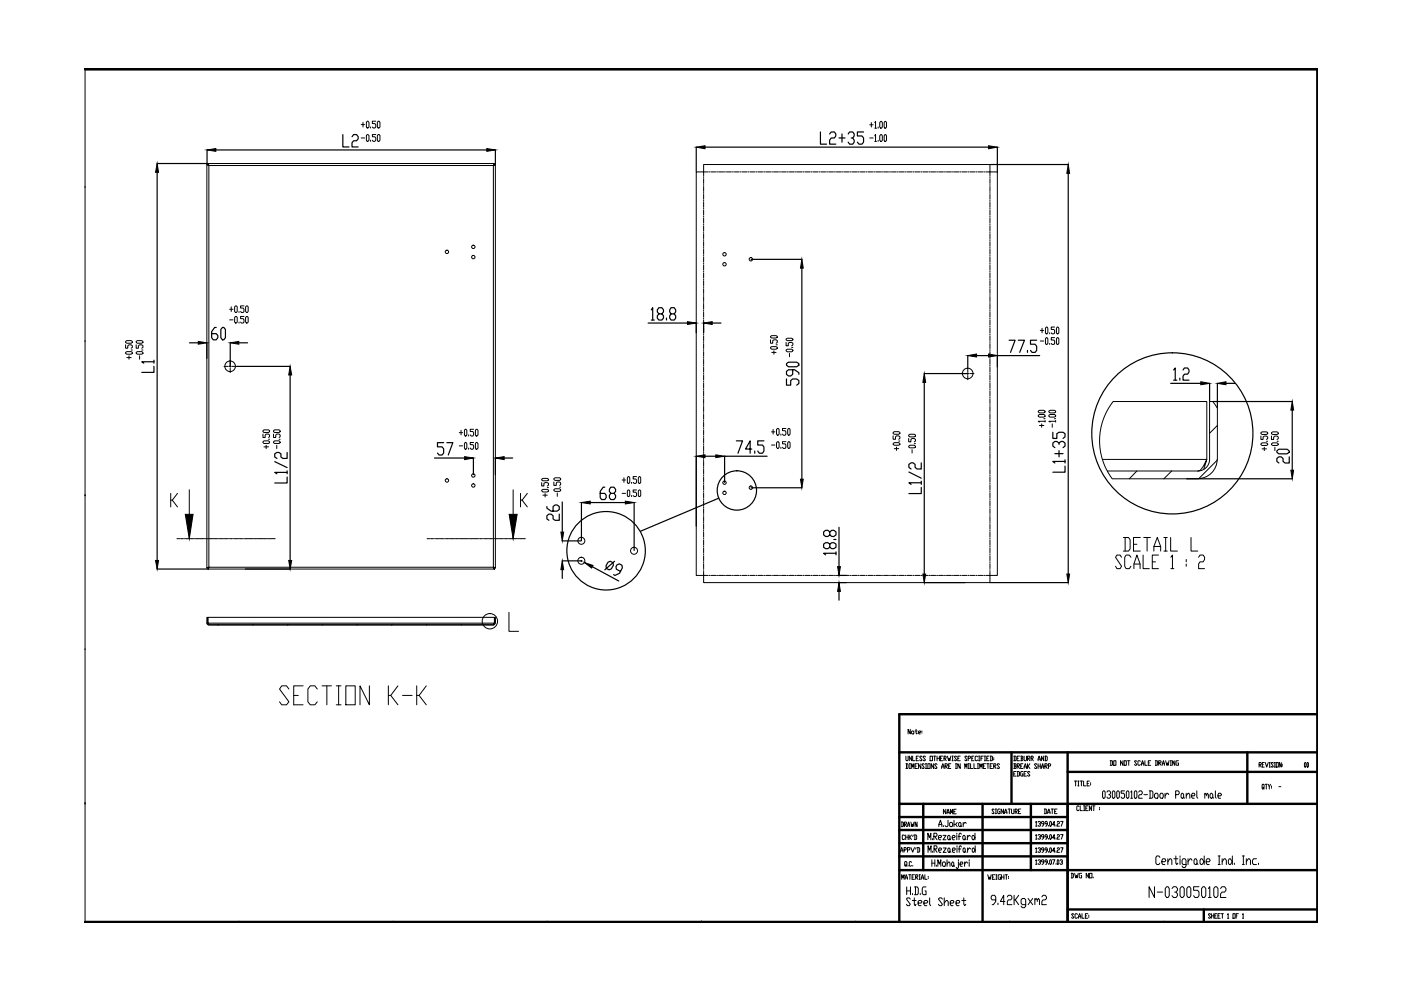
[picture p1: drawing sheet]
<svg xmlns="http://www.w3.org/2000/svg" width="297mm" height="210mm" viewBox="0 0 297 210" stroke-linecap="round" stroke-linejoin="round" font-family="sans-serif">
<!-- layer: 0 -->
<g fill="none" stroke="#000" stroke-width=".21">
<path d="M18 14.6v181M18 39.8h.1M44.1 34.7l.2 .4-.4-.2M44.3 35.1h60.3v85.2h-60.3zM76.6 26.4h.7M76.6 29.3h.7M77 26v.9M77.9 25.7l.3 .3v.9l-.2 .2-.3-.2v-.9zM77.9 28.5l.3 .2v1l-.2 .3-.3-.3v-1zM78.6 26.9v.2M78.6 29.7v.3M79.7 25.7h-.7v.5h.5l.2 .2v.5l-.2 .2h-.4l-.1-.2"/>
<path d="M79.7 28.5h-.7v.5h.5l.2 .3v.4l-.2 .3h-.4l-.1-.3M80.2 25.7h.2l.2 .3v.9l-.2 .2-.4-.2v-.9zM80.2 28.5l.4 .2v1l-.2 .3h-.2l-.2-.3v-1zM104.6 35.1l.4-.2zM104.8 34.7l-.2 .4 .2-.4h-60.7l.2 .4-.4-.2v85.5l.4-.1M105 34.9v85.5l-.4-.1M147.6 36.4h1.6v-1.5h60.7v1.5h1.6v85.6h-1.6v1.5h-60.7v-1.5h-1.6zM149.2 37.5v.2M149.2 37.9v1M149.2 39.1v.2M149.2 39.5v1.1M150.1 36.4h-.9v.9"/>
<path d="M150.3 36.4h.2M150.7 36.4h1M151.9 36.4h.2M152.4 36.4h1M153.6 36.4h.2M154 36.4h1.1M155.3 36.4h.2M155.7 36.4h1M156.9 36.4h.2M157.4 36.4h1M158.6 36.4h.2M159 36.4h1.1"/>
<path d="M160.3 36.4h.2M160.7 36.4h1M161.9 36.4h.2M162.3 36.4h1.1M163.6 36.4h.2M164 36.4h1.1M165.3 36.4h.2M165.7 36.4h1M166.9 36.4h.2M167.3 36.4h1.1M168.6 36.4h.2M169 36.4h1.1"/>
<path d="M170.3 36.4h.2M170.7 36.4h1M171.9 36.4h.2M172.3 36.4h1.1M173.6 36.4h.2M174 36.4h1M175.3 36.4h.2M175.7 36.4h1M176.9 36.4h.2M177.3 36.4h1.1M178.6 36.4h.2M179 36.4h1"/>
<path d="M180.3 36.4h.2M180.7 36.4h1M181.9 36.4h.2M182.3 36.4h1.1M183.6 36.4h.2M184 36.4h1M184.4 29.3h.7M184.4 26.5h.7M184.7 26v.9M185.3 36.4h.2M185.5 26l.1-.3v1.5M185.5 28.8l.1-.3v1.5"/>
<path d="M185.5 27.2h.3M185.5 30h.3M185.7 36.4h1M186.2 26.9v.3M186.2 29.8v.2M186.7 25.7l.4 .3v.9l-.2 .3-.4-.3v-.9zM186.7 28.5l.4 .3v1l-.2 .2-.4-.2v-1zM186.9 36.4h.2M187.3 36.4h1.1M187.6 25.7l.4 .3v.9l-.2 .3-.3-.3v-.9zM187.6 28.5l.4 .3v1l-.2 .2-.3-.2v-1zM188.6 36.4h.2"/>
<path d="M189 36.4h1M190.2 36.4h.3M190.7 36.4h1M191.9 36.4h.2M192.3 36.4h1.1M193.6 36.4h.2M194 36.4h1M195.2 36.4h.3M195.7 36.4h1M196.9 36.4h.2M197.3 36.4h1.1M198.6 36.4h.2"/>
<path d="M199 36.4h1M200.2 36.4h.2M200.7 36.4h1M201.9 36.4h.2M202.3 36.4h1.1M203.6 36.4h.2M204 36.4h1M205.2 36.4h.2M205.7 36.4h1M206.9 36.4h.2M207.3 36.4h1.1M208.6 36.4h.2"/>
<path d="M209 36.4h.9v.9M209.9 37.5v.2M209.9 37.9v1M209.9 39.1v.2M209.9 39.5v1.1M149.2 40.8v.2M149.2 41.2v1M149.2 42.5v.2M149.2 42.9v1M149.2 44.1v.2M149.2 44.5v1.1M149.2 45.8v.2"/>
<path d="M149.2 46.2v1M149.2 47.5v.2M149.2 47.9v1M149.2 49.1v.2M149.2 49.5v1.1M149.2 50.8v.2M149.2 51.2v1M149.2 52.5v.2M149.2 52.9v1M149.2 54.1v.2M149.2 54.5v1.1M149.2 55.8v.2"/>
<path d="M149.2 56.2v1M149.2 57.4v.3M149.2 57.9v1M149.2 59.1v.3M149.2 59.5v1.1M209.9 40.8v.2M209.9 41.2v1M209.9 42.5v.2M209.9 42.9v1M209.9 44.1v.2M209.9 44.5v1.1M209.9 45.8v.2"/>
<path d="M209.9 46.2v1M209.9 47.5v.2M209.9 47.9v1M209.9 49.1v.2M209.9 49.5v1.1M209.9 50.8v.2M209.9 51.2v1M209.9 52.5v.2M209.9 52.9v1M209.9 54.1v.2M209.9 54.5v1.1M209.9 55.8v.2"/>
<path d="M209.9 56.2v1M209.9 57.4v.3M209.9 57.9v1M209.9 59.1v.3M209.9 59.5v1.1M18 72.4h.1M26.6 74.7l.3-.2h.9l.3 .2v.2l-.3 .2h-.9l-.3-.2zM26.6 73.1v.7h.5v-.5l.2-.2h.5l.3 .2v.4l-.3 .1M26.6 72.4l.3-.2h.9l.3 .2v.2l-.3 .2h-.9l-.3-.2zM26.9 75.8h.9M27.3 75.4v.8M27.8 74.2h.3"/>
<path d="M28.9 74.7l.2-.2h1l.2 .2v.2l-.2 .2h-1l-.2-.2zM28.9 73.1v.7h.4v-.5l.3-.2h.5l.2 .2v.4l-.2 .1M28.9 72.4l.2-.2h1l.2 .2v.2l-.2 .2h-1l-.2-.2zM29.6 75.4v.8M30.1 74.2h.2M47.5 77.7h.9M48.6 77.7h.4M48.7 65.6h.7M48.7 67.8h.7M48.8 76.4v.9M48.8 77.5v.4M48.8 78.1v.9"/>
<path d="M49 65.1v.9M49.2 77.7h.9M49.7 65.1l.3-.2 .3 .2v.9l-.2 .3-.4-.3zM50 67.1l.3 .2v1l-.2 .2-.4-.2v-1zM50.7 66v.3M50.7 68.3v.2M51.7 64.9h-.7v.4h.6l.1 .3v.4l-.1 .3h-.4l-.2-.3M51.7 67.1h-.7v.5h.6l.1 .2v.5l-.1 .2h-.4l-.2-.2M52.1 65.1l.2-.2 .3 .2v.9l-.1 .3-.4-.3zM52.1 67.3l.2-.2 .3 .2v1l-.1 .2-.4-.2zM149.2 60.8v.2M149.2 61.2v1"/>
<path d="M149.2 62.4v.3M149.2 62.9v1M149.2 64.1v.2M149.2 64.5v1.1M149.2 65.8v.2M149.2 66.2v1M149.2 67.4v.2M149.2 67.9v1M149.2 69.1v.2M149.2 69.6v1M149.2 70.8v.2M149.2 71.2v1"/>
<path d="M149.2 72.4v.2M149.2 72.9v1M149.2 74.1v.2M149.2 74.5v1.1M149.2 75.8v.2M149.2 76.2v1.1M149.2 77.4v.2M149.2 77.9v1M149.2 79.1v.2M149.2 79.5v1.1M163.4 73.7l.2-.2h.9l.3 .3-.3 .2h-.9zM163.4 72.1v.7h.4v-.6l.3-.1h.4l.3 .1v.4l-.3 .2"/>
<path d="M163.4 71.3l.2-.1h.9l.3 .3-.3 .2h-.9zM163.6 74.7h.9M164.1 74.4v.7M164.5 73.1h.3M166.7 74.2l.2-.2h1l.2 .4-.2 .2h-1zM166.7 72.6v.7h.4v-.5l.3-.2h.5l.2 .2v.4l-.2 .1M166.7 71.9l.2-.2h1l.2 .4-.2 .1h-1zM167.4 74.9v.7M167.9 73.7h.2M203.9 79.2h.9M205 79.2h.4M205.2 77.9v.9"/>
<path d="M205.2 79v.4M205.2 79.6v.9M205.6 79.2h.9M209.9 60.8v.2M209.9 61.2v1M209.9 62.4v.3M209.9 62.9v1M209.9 64.1v.2M209.9 64.5v1.1M209.9 65.8v.2M209.9 66.2v1M209.9 67.4v.2"/>
<path d="M209.9 67.9v1M209.9 69.1v.2M209.9 69.6v1M209.9 70.8v.2M209.9 71.2v1M209.9 72.4v.2M209.9 72.9v1M209.9 74.1v.2M209.9 74.5v1.1M209.9 75.8v.2M209.9 76.2v1.1M209.9 77.4v.2"/>
<path d="M209.9 77.9v1M209.9 79.1v.2M209.9 79.5v1.1M220.6 70.1h.7M220.6 72.3h.7M220.9 69.6v1M221.8 69.3l.4 .3v1l-.2 .2-.3-.2v-1zM221.8 71.6l.4 .2v1l-.2 .2-.3-.2v-1zM222.5 70.6v.2M222.5 72.8v.2M223.6 69.3h-.7v.6h.5l.2 .2v.5l-.2 .2h-.3l-.2-.2M223.6 71.6h-.7v.5h.5l.2 .2v.5l-.2 .2h-.3l-.2-.2"/>
<path d="M224.2 69.3l.3 .3v1l-.2 .2-.3-.2v-1zM224.2 71.6l.3 .2v1l-.2 .2-.3-.2v-1zM55.8 93.7l.2-.2h.9l.3 .4-.3 .1h-.9zM55.8 92v.8h.4v-.6l.2-.2h.5l.3 .2v.4l-.3 .2M55.8 91.3l.2-.2h.9l.3 .4-.3 .2h-.9zM56 94.7h.9M56.4 94.4v.7M56.9 93.1h.3M58 93.7l.2-.2h1l.2 .4-.2 .1h-1zM58 92v.8h.5v-.6l.2-.2h.5l.2 .2v.4l-.2 .2M58 91.3l.2-.2h1l.2 .4-.2 .2h-1zM58.7 94.4v.7"/>
<path d="M59.2 93.1h.2M97.4 91.7h.7M97.4 94.5h.7M97.7 91.2v1M98.6 91l.4 .2v1l-.2 .3-.3-.3v-1zM98.6 93.8l.4 .3v.9l-.2 .3-.3-.3v-.9zM99.4 92.2v.3M99.4 95v.3M100.4 91h-.7v.5h.5l.2 .2v.5l-.2 .3h-.3l-.2-.3M100.4 93.8h-.7v.5h.5l.2 .2v.5l-.2 .3h-.3l-.2-.3M101 91l.3 .2v1l-.2 .3-.3-.3v-1zM101 93.8l.3 .3v.9l-.2 .3-.3-.3v-.9z"/>
<path d="M149.2 80.8v.2M149.2 81.2v1.1M149.2 82.4v.2M149.2 82.8v1.1M149.2 84.1v.2M149.2 84.5v1.1M149.2 85.8v.2M149.2 86.2v1M149.2 87.5v.1M149.2 87.8v1.1M149.2 89.1v.2M149.2 89.5v1.1"/>
<path d="M149.2 90.8v.2M149.2 91.2v1M149.2 92.5v.2M149.2 92.8v1.1M149.2 94.1v.2M149.2 94.5v1M149.2 95.8v.2M149.2 96.2v1M149.2 97.5v.2M149.2 97.8v1.1M149.2 99.1v.2M149.2 99.5v1"/>
<path d="M163.6 91.6h.7M163.6 94.4h.7M163.9 91.1v.9M164.6 91.1l.2-.3 .4 .3v.9l-.2 .3-.4-.3zM164.8 93.6l.4 .3v.9l-.2 .3-.4-.3v-.9zM165.6 92v.3M165.6 94.8v.3M166.6 90.8h-.7v.5h.6l.1 .3v.4l-.1 .3h-.4l-.2-.3M166.6 93.6h-.7v.5h.6l.1 .3v.4l-.1 .3h-.4l-.2-.3M167.2 90.8l.3 .3v.9l-.2 .3-.3-.3v-.9zM167.2 93.6l.3 .3v.9l-.2 .3-.3-.3v-.9zM189.4 94.1l.2-.2h.9l.3 .3-.3 .2h-.9z"/>
<path d="M189.4 92.4v.7h.5v-.5l.2-.2h.4l.3 .2v.4l-.3 .1M189.4 91.7l.2-.2h.9l.3 .2v.2l-.3 .2h-.9l-.2-.2zM189.6 95.1h.9M190.1 94.8v.7M190.5 93.5h.3M192.7 94.6l.2-.2h.9l.3 .4-.3 .2h-.9zM192.7 93v.7h.4v-.5l.3-.2h.4l.3 .2v.3l-.3 .2M192.7 92.2l.2-.1h.9l.3 .1v.3l-.3 .1h-.9l-.2-.1zM193.4 95.3v.8M193.8 94.1h.3M209.9 80.8v.2M209.9 81.2v1.1"/>
<path d="M209.9 82.4v.2M209.9 82.8v1.1M209.9 84.1v.2M209.9 84.5v1.1M209.9 85.8v.2M209.9 86.2v1M209.9 87.5v.1M209.9 87.8v1.1M209.9 89.1v.2M209.9 89.5v1.1M209.9 90.8v.2M209.9 91.2v1"/>
<path d="M209.9 92.5v.2M209.9 92.8v1.1M209.9 94.1v.2M209.9 94.5v1M209.9 95.8v.2M209.9 96.2v1M209.9 97.5v.2M209.9 97.8v1.1M209.9 99.1v.2M209.9 99.5v1M220.1 88.1l.3-.2h.9l.3 .2v.2l-.3 .1h-.9l-.3-.1zM220.1 87.2l.3-.2h.9l.3 .3-.3 .2h-.9z"/>
<path d="M220.4 90.2h.9M220.9 89.9v.7M221.3 88.8h.3M221.6 89.3h-1.5l.3 .2M221.6 89.2v.3M222.4 88.1l.2-.2h1l.2 .2v.2l-.2 .1h-1l-.2-.1zM222.4 87.2l.2-.2h1l.2 .3-.2 .2h-1zM223.1 89.9v.7M223.6 88.8h.2M223.8 89.3h-1.4l.2 .2M223.8 89.2v.3M234.8 99.9h19.2"/>
<path d="M236 85.1a13.4 13.4 0 0 0-.2 16.4M236.1 85.1h19.8v12.3h-22.1M241 99.9l-1.6 1.6M248.4 99.9l-1.6 1.6M255.2 99.5l.7-2.1-1.2 2.1-.3 .3-.4 .1M256.5 97.4a2.48 2.48 0 0 1-2.5 2.5M257.1 85.1l.9 1.3M257.1 85.1h-.6v12.3M258.1 97.4a4.1 4.1 0 0 1-4.1 4.1M258.1 97.6l-4 3.9M258.1 86.5v10.9M258.1 90.2l-1.6 1.7"/>
<path d="M267.3 94.1l.3-.2h.9l.3 .4-.3 .1h-.9zM267.3 92.5v.7h.5v-.5l.3-.2h.4l.3 .2v.3l-.3 .2M267.3 91.7l.3-.1h.9l.3 .1v.2l-.3 .2h-.9l-.3-.2zM267.6 95.2h.9M268.1 94.8v.7M268.5 93.6h.3M269.6 94.1l.2-.2h1l.2 .4-.2 .1h-1zM269.6 92.5v.7h.4v-.5l.3-.2h.5l.2 .2v.3l-.2 .2M269.6 91.7l.2-.1h1l.2 .1v.2l-.2 .2h-1l-.2-.2zM270.3 94.8v.7M270.8 93.6h.2M18 105.1h.1"/>
<path d="M36.2 104.6v2.9M36.5 106l1.1 1.5M37.5 114.2h.3M37.6 104.6l-1.1 1.4h-.3M37.9 114.2h.1M38.1 114.2h.1M38.3 114.2h.5M38.9 114.2h.1M39.2 114.2h.1M39.3 114.2h.6M40 114.2h.1M40.1 103.8v10.4"/>
<path d="M40.2 114.2h.1M40.4 114.2h.5M41 114.2h.1M41.2 114.2h.1M41.4 114.2h.6M42 114.2h.2M42.2 114.2h.2M42.5 114.2h.5M43.1 114.2h.1M43.3 114.2h.1M43.5 114.2h.5M44.2 114.2h.1"/>
<path d="M44.4 114.2h.1M44.5 114.2h.6M45.2 114.2h.1M45.4 114.2h.1M45.6 114.2h.5M46.2 114.2h.1M46.4 114.2h.1M46.7 114.2h.5M47.2 114.2h.2M47.5 114.2h.1M47.7 114.2h.5M48.3 114.2h.1"/>
<path d="M48.5 114.2h.1M48.7 114.2h.5M49.4 114.2h.1M49.6 114.2h.1M49.7 114.2h.6M50.4 114.2h.1M50.6 114.2h.1M50.8 114.2h.5M51.4 114.2h.1M51.6 114.2h.1M51.9 114.2h.5M52.5 114.2h.1"/>
<path d="M52.7 114.2h.1M52.9 114.2h.5M53.5 114.2h.1M53.7 114.2h.1M53.9 114.2h.5M54.6 114.2h.1M54.7 114.2h.2M54.9 114.2h.6M55.6 114.2h.1M55.8 114.2h.1M56 114.2h.5M56.6 114.2h.1"/>
<path d="M56.9 114.2h.1M57.1 114.2h.5M57.7 114.2h.1M57.9 114.2h.1M58.1 114.2h.2M90.6 114.2h.2M90.9 114.2h.2M91.1 114.2h.1M91.4 114.2h.5M92 114.2h.1M92.2 114.2h.1M92.4 114.2h.5"/>
<path d="M93 114.2h.1M93.2 114.2h.1M93.4 114.2h.5M94.1 114.2h.1M94.3 114.2h.1M94.5 114.2h.5M95.1 114.2h.1M95.3 114.2h.1M95.5 114.2h.6M96.1 114.2h.2M96.4 114.2h.1M96.6 114.2h.5"/>
<path d="M97.2 114.2h.1M97.4 114.2h.1M97.6 114.2h.5M98.2 114.2h.1M98.4 114.2h.2M98.6 114.2h.5M99.3 114.2h.1M99.5 114.2h.1M99.7 114.2h.5M100.3 114.2h.1M100.5 114.2h.1M100.7 114.2h.6"/>
<path d="M101.3 114.2h.1M101.6 114.2h.1M101.8 114.2h.5M102.4 114.2h.1M102.6 114.2h.1M102.8 114.2h.5M103.4 114.2h.1M103.6 114.2h.2M103.8 114.2h.6M104.5 114.2h.1M104.7 114.2h.1M104.9 114.2h.5"/>
<path d="M105.5 114.2h.1M105.7 114.2h.1M105.9 114.2h.6M106.6 114.2h.1M106.8 114.2h.1M107 114.2h.5M107.6 114.2h.1M107.8 114.2h.1M108 114.2h.5M108.6 114.2h.2M108.8 103.8v10.4h.2M109.1 114.2h.5"/>
<path d="M109.7 114.2h.1M109.9 114.2h.1M110.1 114.2h.5M110.4 104.6v2.9M110.7 114.2h.1M110.7 106l1.1 1.5M110.9 114.2h.1M111.1 114.2h.3M111.8 104.6l-1.1 1.4h-.3M114.9 103.9l.2-.1h.9l.3 .3-.3 .2h-.9zM114.9 102.3v.7h.4v-.5l.3-.2h.4l.3 .2v.4l-.3 .1M114.9 101.6l.2-.2h.9l.3 .4-.3 .1h-.9z"/>
<path d="M115.1 105h.9M115.6 104.6v.8M116 103.4h.3M117.4 103.8l.3-.2h1l.2 .4-.2 .2h-1l-.3-.2zM117.4 102.2v.7h.5v-.5l.3-.2h.5l.2 .2v.3l-.2 .2M117.4 101.5l.3-.2h1l.2 .4-.2 .2h-1l-.3-.2zM118.2 104.5v.7M118.7 103.3h.2M131.9 101.8h.7M131.9 104.6h.7M132.3 101.3v1M133.2 101l.3 .3v1l-.1 .2-.4-.2v-1z"/>
<path d="M133.2 103.9l.3 .2v1l-.1 .2-.4-.2v-1zM133.9 102.3v.2M133.9 105.1v.2M135 101h-.8v.6h.6l.2 .2v.5l-.2 .2h-.3l-.3-.2M135 103.9h-.8v.5h.6l.2 .2v.5l-.2 .2h-.3l-.3-.2M135.5 101l.3 .3v1l-.1 .2-.4-.2v-1zM135.5 103.9l.3 .2v1l-.1 .2-.4-.2v-1zM149.2 100.8v.2M149.2 101.2v1M149.2 102.4v.3M149.2 102.9v1M149.2 104.1v.2"/>
<path d="M149.2 104.5v1M149.2 105.7v.3M149.2 106.2v1M149.2 107.4v.3M149.2 107.9v1M149.2 109.1v.2M149.2 109.5v1.1M149.2 110.7v.3M149.2 111.2v1M149.2 112.4v.2M149.2 112.9v1M149.2 114.1v.2"/>
<path d="M149.2 114.5v1.1M149.2 115.7v.3M149.2 116.2v1M149.2 117.4v.2M149.2 117.9v1M149.2 119.1v.2M149.2 119.5v1.1M209.9 100.8v.2M209.9 101.2v1M209.9 102.4v.3M209.9 102.9v1M209.9 104.1v.2"/>
<path d="M209.9 104.5v1M209.9 105.7v.3M209.9 106.2v1M209.9 107.4v.3M209.9 107.9v1M209.9 109.1v.2M209.9 109.5v1.1M209.9 110.7v.3M209.9 111.2v1M209.9 112.4v.2M209.9 112.9v1M209.9 114.1v.2"/>
<path d="M209.9 114.5v1.1M209.9 115.7v.3M209.9 116.2v1M209.9 117.4v.2M209.9 117.9v1M209.9 119.1v.2M209.9 119.5v1.1M235.8 101.5h18.2M237.8 118.2l-.3-.5h-.7l-.3 .5 1.3 1.9-.3 .5h-.7l-.3-.5M238.2 114h1.1l.3 .4v2l-.3 .4h-1.1M238.5 114v2.8M239.8 118.2l-.4-.5h-.6l-.3 .5v1.9l.3 .5h.6l.4-.5"/>
<path d="M240.3 115.4h.7M240.4 119.6h1.3M241.8 114h-1.5v2.8h1.5M242.4 117.7v2.9h1.3M242.5 114h1.4M243.2 114v2.8M244.3 119.1h.7M244.6 116.8v-.9l.8-1.9 .7 1.9v.9M244.6 115.9h1.5M245.6 117.7h-1.3v2.9h1.3M246.8 116.8h.7M246.8 114h.7"/>
<path d="M247.1 114v2.8M248.2 114v2.8h1.4M248.2 118.2l.4-.5v2.9M251.5 118.6v.5M251.5 119.6v.5M252.5 114v2.8h1.5M254.1 118.2l.3-.5h.7l.3 .5v.4l-.3 .5h-.7l-.3 .5v1h1.3M18 137.8h.1M43.9 132.1l.4 .4M43.9 132.1v-1.2h.1v1.2M44 132.1l.3 .2M44.1 130.9h60.7v1.2h-60.7z"/>
<path d="M44.2 132.3l-.1-.2 .2 .3M44.3 120.3l-.2 .4h60.7l-.2-.4 .2 .4M44.3 120.3l-.2 .4M44.3 120.3l-.4 .1M44.3 132.5h60.3M46.4 132.4l-.2 .1M53.7 132.4l-.1 .1M61.1 132.4l-.2 .1M68.5 132.4l-.2 .1M75.8 132.4l-.2 .1M83.2 132.4l-.2 .1M90.6 132.4l-.2 .1"/>
<path d="M97.9 132.4l-.2 .1M104.6 120.3l.4 .1M104.7 132.3l.1-.2-.2 .3h-60.3M104.8 132.1l-.2 .2M104.9 132.1v-1.2h.1v1.2M105 132.1l-.4 .4M107.9 129.8v4.1h2M149.2 121.2v.8h.9M149.2 120.8v.1M150.3 122h.2M150.7 122h1M151.9 122h.2"/>
<path d="M152.4 122h1M153.6 122h.2M154 122h1.1M155.3 122h.2M155.7 122h1M156.9 122h.2M157.4 122h1M158.6 122h.2M159 122h1.1M160.3 122h.2M160.7 122h1M161.9 122h.2"/>
<path d="M162.3 122h1.1M163.6 122h.2M164 122h1.1M165.3 122h.2M165.7 122h1M166.9 122h.2M167.3 122h1.1M168.6 122h.2M169 122h1.1M170.3 122h.2M170.7 122h1M171.9 122h.2"/>
<path d="M172.3 122h1.1M173.6 122h.2M174 122h1M175.3 122h.2M175.7 122h1M176.9 122h.2M177.3 122h1.1M178.6 122h.2M179 122h1M180.3 122h.2M180.7 122h1M181.9 122h.2"/>
<path d="M182.3 122h1.1M183.6 122h.2M184 122h1M185.3 122h.2M185.7 122h1M186.9 122h.2M187.3 122h1.1M188.6 122h.2M189 122h1M190.2 122h.3M190.7 122h1M191.9 122h.2"/>
<path d="M192.3 122h1.1M193.6 122h.2M194 122h1M195.2 122h.3M195.7 122h1M196.9 122h.2M197.3 122h1.1M198.6 122h.2M199 122h1M200.2 122h.2M200.7 122h1M201.9 122h.2"/>
<path d="M202.3 122h1.1M203.6 122h.2M204 122h1M205.2 122h.2M205.7 122h1M206.9 122h.2M207.3 122h1.1M208.6 122h.2M209.9 121.2v.8h-.9M209.9 120.8v.1M240.4 120.6v-1l.6-1.9 .7 1.9v1M248.2 120.6h.7"/>
<path d="M61.3 146.1l-.6-.7h-1l-.4 .7 2 2.7-.6 .6h-1l-.4-.6M62.3 147.4h.9M64.3 145.4h-2v4h2M67.3 146.1l-.5-.7h-1l-.5 .7v2.7l.5 .6h1l.5-.6M68.3 145.4h2M69.3 145.4v4M71.3 149.4h1M71.3 145.4h1M71.8 145.4v4M73.3 145.4h2v4h-2zM78.3 145.4v4l-2-4v4M82.3 145.4v4"/>
<path d="M82.8 147.4l1.6 2M84.4 145.4l-1.6 2h-.5M85.3 147.4h2.1M88.3 145.4v4M88.9 147.4l1.5 2M90.4 145.4l-1.5 2h-.6M193 154.6v1l-.5-1v1M193.4 155l.4 .2-.2 .4-.3-.2zM194 155h.5M194.2 154.6v.8l.2 .2 .1-.2M194.7 155.3h.4v-.3l-.4 .2 .2 .4h.2M195.5 155v.2"/>
<path d="M195.5 155.3v.1M191.1 174.3h.3l.2 .2v.6l-.2 .2h-.3M191.2 174.3v1M191.8 174.8h.3l.1-.2-.1-.3h-.3v1M191.8 177.2l-.2-.2h-.2l-.1 .2 .1 .8 .4-.2M191.9 174.8l.3 .5M192 177v1M192 177.5h.5M192.1 160.3l.1 1 .3-.2v-.8M192.1 161.9h.3l.1 .2v.7l-.1 .1h-.3M192.2 161.9v1M192.4 175.3l.3-1 .2 1"/>
<path d="M192.4 174.9h.5M192.5 177v1M192.7 177v1M192.8 161.9h.2M192.8 162.9h.2M192.9 177.5l.4 .5M192.9 161.9v1M193.1 174.3l.2 1 .2-.5v.5l.3-1M193.1 179.7l.4 1 .4-1M193.3 177l-.6 .5M193.3 160.3v1l-.5-1v1M193.3 162.9v-1l.2 .7 .3-.7v1"/>
<path d="M193.5 160.3v1h.5M193.6 177l-.1 .4M193.8 177h.4l.2 .2v.6l-.2 .2h-.4M194 177v1M194 162.4h.3M194.2 179.7l-.1 .3M194.3 160.8h.2M194.4 174.3v1l-.4-1v1M194.5 179.7h.4l.1 .2v.6l-.1 .2h-.4M194.5 161.9h-.5v1h.5M194.6 179.7v1M194.7 160.3h-.4v1h.4"/>
<path d="M195.2 161.9v1l-.5-1v1M195.5 160.5l-.1-.2-.4 .2 .5 .6-.1 .2-.4-.2M196 162.1l-.2-.2-.3 .2 .5 .7-.2 .1-.3-.1M196.2 160.5l-.1-.2-.4 .2 .5 .6-.1 .2-.4-.2M196.2 161.9h.3M196.2 162.9h.3M196.3 161.9v1M196.7 161.9h.5v1h-.5zM196.7 178.1v-1.4l.4 .9 .3-.9v1.4M197.2 160.3h.5v1h-.5zM197.7 177.8v.3M198 161.9v1l-.6-1v1"/>
<path d="M198 160.3h.4M198 177.3h.5l.2-.2-.2-.4h-.5v1.4M198.2 160.3v1M198.2 177.3l.5 .8M198.7 162.1l-.2-.2-.3 .2 .5 .7-.2 .1-.3-.1M198.7 160.8h.5M198.7 160.3v1M199 177.6h.5l.1-.3-.1-.2h-.4l-.1 .2v.5l.1 .3h.4M199.1 175.3v-.5l.3-.9 .3 1.4M199.1 174.8h.6M199.2 160.3v1M199.4 160.8h.2"/>
<path d="M199.6 162.9l.3-1 .3 1M199.6 162.6h.6M199.9 160.3h-.5v1h.5M199.9 177.1h.7l-.7 1h.7M200 179.8h.6l-.6 .9h.6M200 175v.3M200.2 160.8l.4-.1-.1-.4h-.3v1M200.3 160.8l.3 .5M200.4 162.4h.3l.2-.1-.2-.4h-.3v1M200.5 162.4l.4 .5M200.5 171.6v1l-.5-1v1M200.8 172.6l.2-1 .3 1"/>
<path d="M200.8 172.3h.5M200.9 160.3l.2 1 .2-.5 .1 .5 .2-1M201 173.9v1.1l-.2 .3h-.3l-.1-.3M201.1 177.1l.3 .2v.5l-.1 .3-.4-.3v-.5zM201.1 179.8l.3 .2v.5l-.1 .2-.3-.2v-.5zM201.1 162.4h.3M201.4 177.8l.1 .3M201.5 174.4h.3l.2 .2v.4l-.2 .3h-.3l-.2-.3zM201.5 172.6v-1l.3 .7 .2-.7v1M201.6 161.9h-.5v1h.5M201.8 161.3h.3M201.8 160.3h.3"/>
<path d="M201.9 177.6h.5l.1-.3-.1-.2h-.3l-.2 .2v.5l.2 .3h.3M202 160.3v1M202.2 172.1h.3M202.3 173.9v1.4M202.6 161.9h.2M202.6 162.9h.2M202.6 174.8l.3 .5M202.7 161.9v1M202.7 171.6h-.5v1h.5M202.8 160.5l-.1-.2-.3 .2 .4 .6-.1 .2-.3-.2M202.9 176.7v.2M202.9 177.1v1"/>
<path d="M202.9 179.3v.3M202.9 179.8v.9M202.9 174.4l-.3 .4h-.3M203.1 160.8h.2M203.2 177.3h.5M203.4 174.4l.4 .2v.4l-.2 .3-.4-.3v-.4zM203.6 160.3h-.5v1h.5M203.6 161.9v1l-.5-1v1M203.8 175l.1 .3M203.8 176.9l-.1-.2-.4 .2v1.2M203.8 179.6l-.1-.3-.3 .3v1.1M204.2 174.4v.9"/>
<path d="M204.3 177.1l.3 .2v.5l-.1 .3-.4-.3v-.5zM204.3 179.8l.3 .2-.1 .7-.3-.2v-.5zM204.6 162.9v-1l.2 .7 .2-.7v1M204.6 177.8l.2 .3M204.9 174.6l-.3-.2-.4 .4M205 160.5l-.1-.2-.3 .2 .4 .6-.1 .2-.3-.2M205.1 177.1v1M205.1 179.8v.9M205.3 160.8l.5-.1-.1-.4h-.4v1M205.3 161.9h.2M205.3 162.9h.2M205.4 161.9v1"/>
<path d="M205.7 177.3l-.3-.2-.3 .5M205.8 161.9v1h.4M206 160.8h.2M206.2 177.1h.2l.3 .5-.3 .5-.3-.3v-.5zM206.3 179.8l.5 .5-.4 .4-.3-.2v-.5zM206.5 160.3h-.5v1h.5M206.5 161.9v1h.5M206.7 176.7v1.4M206.8 179.3v1.4M207.3 160.5l-.2-.2-.3 .2 .1 .8 .4-.2M207.3 161.9h.2M207.3 162.9h.2"/>
<path d="M207.3 161.9v1M207.5 161.3h.2M207.5 160.3h.2M207.6 160.3v1M207.7 162.9v-1l.3 .7 .2-.7v1M208 160.8h.2M208.5 160.3h-.5v1M208.5 162.4h.2M208.7 161.3h.3M208.7 160.3h.3M208.8 160.3v1M209 161.9h-.5v1h.5"/>
<path d="M209.2 160.8h.3M209.2 161.9h.5M209.5 161.9v1M209.7 160.3h-.5v1h.5M209.9 160.3h.4l.1 .2v.6l-.1 .2h-.4M209.9 162.4h.3M210.1 160.3v1M210.4 161.9h-.5v1h.5M210.7 162.4h.3l.2-.1-.2-.4h-.3v1M210.7 160.7v.1M210.7 161v.1M210.8 171.7l-.1-.2-.4 .2 .5 .7-.1 .1-.4-.1"/>
<path d="M210.8 162.4l.4 .5M211 172.5h.3M211 171.5h.3M211.2 171.5v1M211.9 162.1l-.1-.2-.4 .2 .5 .7-.1 .1-.4-.1M212 171.5h-.3l-.2 .2 .2 .8h.3v-.5h-.1M212.8 171.5v1l-.5-1v1M213 172.5l.2-1 .3 1M213 172.2h.5M213.7 171.5h.5M214 171.5v1M214.5 171.5v.9l.1 .1 .4-.1v-.9"/>
<path d="M214.9 160.3h.4l.1 .2v.6l-.1 .2h-.4M214.9 161.9h.4l.1 .2-.1 .3M214.9 164.1h.3M215.1 162.4h.2l.1 .4-.1 .1h-.4M215.1 160.3v1M215.1 161.9v1M215.2 172h.4l.1-.1-.1-.4h-.4v1M215.3 172l.4 .5M215.4 163.6h-.5v.9h.5M215.6 162.4h.4l.2-.1-.2-.4h-.4v1M215.6 163.6h.4l.2 .1v.7l-.2 .1h-.4M215.6 160.8h.3"/>
<path d="M215.8 162.4l.4 .5M215.8 163.6v.9M215.9 172h.3M216.2 160.3h-.6v1h.6M216.4 160.3h.3l.2 .2-.2 .3M216.4 171.5h-.5v1h.5M216.4 162.4h.2M216.5 160.8h.2l.2 .3-.2 .2h-.3M216.5 160.3v1M216.9 161.9h-.5v1h.5M216.9 163.6h-.4l-.1 .1 .1 .8h.4v-.4h-.2M217.1 160.3l.2 1 .3-.2v-.8"/>
<path d="M217.1 162.9l.3-1 .2 1M217.1 162.6h.5M217.1 164.1h.3M217.6 163.6h-.5v.9h.5M217.8 160.8l.6-.1-.2-.4h-.4v1M217.8 161.9v1M218 160.8l.4 .5M218 162.4l.4 .5M218.4 161.9l-.6 .5M218.4 163.7l-.4-.1-.2 .1 .6 .7-.2 .1-.4-.1M218.6 160.8l.5-.1-.2-.4h-.3v1M218.7 160.8l.4 .5"/>
<path d="M219.6 174.3l.1-.1v1M219.6 177.1l.1-.1v.9M219.6 179.9l.1-.2v1M219.6 175.2h.2M219.6 177.9h.2M219.8 162.1l-.1-.2-.4 .2 .5 .7-.1 .1-.4-.1M220.1 161.3l.2-1 .3 1M220.1 174.3l.4-.1 .1 .3-.3 .2M220.1 177.1l.4-.1 .1 .3-.3 .2M220.1 179.9l.4-.2 .1 .3-.3 .2M220.1 162.4h.5M220.1 161h.5"/>
<path d="M220.1 161.9v1M220.5 174.7l.1 .1-.1 .4-.4-.2M220.5 177.5l.1 .1-.1 .3-.4-.1M220.6 161.9v1M220.8 162.9l.3-1 .2 1M220.8 162.6h.5M221.3 160.3v1l-.5-1v1M221.3 174.7h-.4l-.1-.2 .1-.3 .4 .1v.5l-.4 .4M221.3 177.5h-.4l-.1-.2 .1-.3 .4 .1v.5l-.4 .3M221.4 171.5h.4l.1 .2v.7l-.5 .1M221.5 160.3h.4l.1 .2v.6l-.1 .2h-.4M221.5 162.4h.4l.1-.1-.1-.4h-.4v1"/>
<path d="M221.5 171.5v1M221.7 160.3v1M221.7 162.4l.3 .5M222 174.7h-.3l-.1-.2 .1-.3 .3 .1v.5l-.3 .4M222 177.5h-.3l-.1-.2 .1-.3 .3 .1v.5l-.3 .3M222.1 172.5l.3-1 .2 1M222.1 172.2h.5M222.3 162.4h.3l.2-.1-.2-.4h-.3v1M222.3 175v.2M222.3 177.8v.1M222.7 174.2l.2 .1-.1 .9-.3-.2zM222.7 177l.2 .1-.1 .8-.3-.1z"/>
<path d="M222.7 179.7l.2 .2-.1 .8-.3-.1zM222.9 171.5h.5M223.1 171.5v1M223.6 172h.3M223.6 174.8h-.5l.4-.6v1M223.6 177.6h-.5l.4-.6v.9M223.9 175v.2M223.9 177.8v.1M224.1 171.5h-.5v1h.5M224.2 174.3v-.1l.4 .1-.1 .4h-.3v.1v.4h.4M224.2 177.1v-.1l.4 .1-.1 .4h-.3v.1v.3h.4M224.2 179.9v-.2l.4 .2-.1 .3h-.3v.2v.3h.4"/>
<path d="M224.9 174.2h.5l-.4 1M224.9 177h.5l-.4 .9M224.9 179.7h.5l-.4 1M227.8 165.6h.5M228 165.6v1M228.5 165.6h.3M228.5 166.6h.3M228.6 165.6v1M228.8 171l-.2-.1-.3 .1v.7l.1 .2 .4-.2M229 170.9v1h.5M229 165.6h.5M229.3 165.6v1"/>
<path d="M229.7 165.6v1h.6M229.7 170.9h.3M229.7 171.9h.3M229.9 170.9v1M230.2 171.4h.3M230.5 166.1h.3M230.7 170.9h-.5v1h.5M231 165.6h-.5v1h.5M231.2 165.9v.2M231.2 166.3v.2M231.4 170.9v1l-.4-1v1M231.7 170.9h.5"/>
<path d="M231.9 170.9v1M233.1 171.2v.2M233.1 171.5v.2M233.9 167.7h.2l.2 .2v1.1l-.2 .2h-.2l-.1-.2v-1.1zM234.7 167.9l.2-.2h.3l.3 .2v.3l-.4 .3M235.2 168.5l.3 .2-.3 .5h-.3l-.2-.2M235.4 161.3l.5 .1v.7l-.1 .2h-.4M235.5 161.3v1M236 167.7l.4 .2v1.1l-.2 .2-.4-.2v-1.1zM236.1 161.3h.5v1h-.5zM236.9 167.7l.4 .2v1.1l-.2 .2-.3-.2v-1.1zM238.1 161.3v1l-.5-1v1"/>
<path d="M238.3 161.3h.5v1h-.5zM238.4 167.7h-.7v.5h.6l.1 .3v.5l-.1 .2h-.4l-.2-.2M239 167.7l.4 .2v1.1l-.2 .2-.4-.2v-1.1zM239.1 161.3h.5M239.3 161.3v1M239.7 167.9l.2-.2v1.5M239.7 169.2h.4M240.7 167.7h.2l.1 .2v1.1l-.1 .2h-.2l-.2-.2v-1.1zM241 161.4l-.1-.1-.4 .1 .5 .7-.1 .2-.4-.2M241.4 167.9l.2-.2h.4l.2 .2-.2 .6h-.4l-.2 .2v.5h.8M241.8 161.4l-.2-.1-.3 .1 .1 .9 .4-.2M242 162.3l.2-1 .3 1"/>
<path d="M242 161.9h.5M242.5 168.5h.8M242.7 161.3v1h.5M243.5 161.8h.2M243.7 167.7h.5l.2 .2v1.1l-.2 .2h-.5M243.8 167.7v1.5M244 161.3h-.5v1h.5M244.9 161.3l.5 .1v.7l-.1 .2h-.4M245 168.2h.4l.1 .3v.5l-.1 .2h-.4l-.2-.2v-.5zM245.1 161.3v1M245.7 161.8h.3l.2-.4-.5-.1v1M245.8 161.8l.4 .5"/>
<path d="M246.1 168.2h.4l.1 .3v.5l-.1 .2h-.4l-.2-.2zM246.4 162.3l.3-1 .2 1M246.4 161.9h.5M247 168.2v1M247.1 161.3l.3 1 .1-.5 .2 .5 .2-1M247.8 168.5l-.2-.3h-.2l-.4 .5M248.1 161.3h.3M248.1 162.3h.3M248.2 161.3v1M249.1 161.3v1l-.5-1v1M249.3 168.5h.5l.2-.3-.2-.5h-.5v1.5M249.9 161.3l-.6 .1 .2 .9h.4v-.5h-.2"/>
<path d="M250.6 168.2h.2l.2 .3v.5l-.2 .2h-.2l-.2-.2zM251 169l.1 .2M251.5 168.7l.4-.5h.2l.2 .3v.7M251.5 168.2v1M252.6 168.7h.6l.2-.2-.2-.3h-.4l-.2 .3v.5l.2 .2h.4M253.7 167.7v1.3l.3 .2M255.4 168.5l.2-.3 .2 .5M255.4 168.2v1M255.8 168.5l.2-.3 .2 .3v.7M256.8 168.2l.3 .3v.5l-.2 .2-.4-.2v-.5zM257.1 169l.2 .2M257.7 167.7v1.3l.2 .2"/>
<path d="M258.2 168.7h.6l.2-.2-.2-.3h-.4l-.2 .3v.5l.2 .2h.4M267 162.1l.4-.1-.1-.3h-.3v.9M267.1 162.1l.3 .5M267.6 162.1h.2M267.8 167l.1 .1-.2 .2-.1-.8 .1-.2h.2l.1 1M268.1 161.7h-.5v.9h.5M268.2 166.3h.5M268.3 161.7l.3 .9 .3-.9M268.5 166.3v1M268.9 166.3l.2 1M269.1 162.6h.2M269.1 161.7h.2"/>
<path d="M269.2 161.7v.9M269.4 166.3l-.3 .5M269.6 166.6v.2M269.6 167v.1M270 161.8l-.1-.1h-.3l-.1 .1 .5 .7-.1 .1h-.3l-.1-.1M270.2 162.6h.2M270.2 161.7h.2M270.3 161.7v.9M270.6 161.7h.4v.9h-.4zM271.1 166.8h.5M271.7 161.7v.9l-.5-.9v.9M271.9 162v.1"/>
<path d="M271.9 162.3v.2M276.7 161.7l.2 .1-.1 .8-.2-.1zM277.2 161.7l.2 .1-.1 .8-.2-.1zM190.9 180.7l.3-1 .2 1M190.9 180.4h.5M191.2 186.4v-.9l.2 .6 .3-.6v.9M191.7 180.2h.3l.2-.2-.2-.3h-.3v1M191.9 186.4l.3-.9 .2 .9M191.9 186.1h.5M192 183.3l.2 .2-.3 .1v-.9l.4 .1-.1 .7 .1 .1M192.2 188v1.7M192.2 188.9h.8"/>
<path d="M192.4 180.2h.4l.1-.2-.1-.3h-.4v1M192.5 183.5v.1M192.7 185.5h.4M192.9 185.5v.9M193 190.6l-.2-.2h-.4l-.2 .2 .8 1.1-.2 .3h-.4l-.2-.3M193 188v1.7M193.3 182.8l-.2-.1-.3 .1v.7l.1 .1 .4-.1M193.4 186h.2M193.4 190.9h.8M193.5 189.4v.3M193.5 183.5v.1M193.8 190.4v1.3l.2 .3 .2-.3"/>
<path d="M193.9 185.5h-.5v.9h.5M193.9 188h.6l.2 .3v1.1l-.2 .3h-.6M194.1 188v1.7M194.1 186h.4l.1-.2-.1-.3h-.4v.9M194.2 186l.4 .4M194.6 191.5h.7l.2-.3-.2-.3h-.4l-.3 .3v.5l.3 .3h.4M194.9 185.5h.2M194.9 186.4h.2M195 185.5v.9M195.1 189.4v.3M195.3 186.4l.3-.9 .2 .9M195.3 186.1h.5"/>
<path d="M195.9 191.5h.6l.2-.3-.2-.3h-.4l-.2 .3v.5l.2 .3h.4M196.1 185.5v.9h.5M196.3 188h-.6l-.2 .3v1.1l.2 .3h.6v-.8h-.2M196.8 180.7v-1.4l.3 1 .3-1v1.4M196.8 185.8v.2M196.8 186.1v.2M197.1 190.4v1.3l.2 .3M197.6 182.3v1.4M197.6 183h.6M197.7 180.5v.2M198 180h.5l.2-.2-.2-.5h-.5v1.4M198.2 182.3v1.4"/>
<path d="M198.2 180l.5 .7M198.5 183.4v.3M198.8 183.7v-1.4l.4 .9 .3-.9v1.4M199 180.3h.5l.1-.3-.1-.2h-.3l-.2 .2v.5l.2 .2h.3M199.8 190.6l-.2-.2h-.4l-.2 .2 .8 1.1-.2 .3h-.4l-.2-.3M200 182.8h.3l.1 .2-.1 .7h-.3l-.2-.3zM200.2 191.5l.4-.6h.2l.2 .3v.8M200.2 190.4v1.6M200.8 183.2l.5-.4 .1 .2v.7M200.8 182.3v1.4M201.4 180.5l.2 .2M201.5 191.5h.6l.2-.3-.2-.3h-.4l-.2 .3v.5l.2 .3h.4"/>
<path d="M201.9 180.3h.5l.2-.3-.2-.2h-.3l-.2 .2 .2 .7h.3M201.9 182.8l.3 .2-.1 .7-.3-.3zM202.2 183.4l.2 .3M202.7 191.5h.6l.2-.3-.2-.3h-.4l-.2 .3v.5l.2 .3h.4M203.2 182.8v1.1l-.2 .3-.3-.3M203.2 180h.5M203.2 182.3v.2M203.5 183.2h.5l.2-.2-.2-.2h-.3l-.2 .2 .2 .7h.3M203.9 190.9h.9M204.3 190.4v1.3l.3 .3 .2-.3M204.5 182.8v.9M204.6 180.5l.2 .2"/>
<path d="M205.1 183l-.3-.2-.3 .4M205.5 182.3v.2M205.5 182.8v.9M205.8 180l-.3-.2-.4 .5M209.4 185.5l.3 .9 .1-.4 .1 .4 .2-.9M210.4 186h.3M210.9 185.5h-.5v.9h.5M211.1 190.8h-.7l-.3-.3 .3-.7h.5l.2 .4v.9l-.5 .7h-.2M211.2 185.5h.2M211.2 186.4h.2M211.2 185.5v.9M211.6 191.5v.3"/>
<path d="M212.1 185.5h-.3l-.2 .1 .2 .8h.3v-.4h-.1M212.3 186h.6M212.3 185.5v.9M212.9 185.5v.9M213.1 191.1h-1l.7-1.3v2M213.1 185.5h.5M213.4 185.5v.9M213.6 190.2l.2-.4h.5l.2 .4v.3l-.2 .3h-.5l-.2 .3v.7h.9M213.8 185.8v.2M213.8 186.1v.2M215 189.8v2M215.3 190.8l.7 1"/>
<path d="M216 189.8l-.7 1h-.3M217.5 191.8h-.8l-.2-.3v-.7l.2-.3h.5l.3 .3v1.3l-.3 .3h-.5l-.2-.3M218 190.5l.9 1.3M218.9 190.5l-.9 1.3M219.4 190.8l.3-.3 .2 .3v.3M219.4 190.5v1.3M219.6 182.5l.1-.2v1M219.6 180.7h.2M219.6 183.3h.2M219.9 190.8l.3-.3 .2 .3v1M220.1 182.5l.4-.2 .1 .3-.3 .2M220.5 180.2l.1 .2-.1 .3-.4-.1"/>
<path d="M220.5 182.8l.1 .1-.1 .4-.4-.2M220.9 190.2l.2-.4h.5l.3 .4v.3l-.3 .3h-.5l-.2 .3v.7h1M221.3 180.2h-.4l-.1-.2 .1-.3 .4 .2v.5l-.4 .3M221.3 182.8l-.5-.2 .1-.3 .4 .2v.4l-.4 .4M222 180.2h-.3l-.1-.2 .1-.3 .3 .2v.5l-.3 .3M222 182.8l-.4-.2 .1-.3 .3 .2v.4l-.3 .4M222.3 180.6v.1M222.3 183.1v.2M222.7 182.3l.2 .2-.1 .8-.3-.2zM223.1 182.3h.5l-.3 1M223.6 180.4h-.5l.4-.7v1M223.9 180.6v.1"/>
<path d="M223.9 183.1v.2M224.2 182.3l.3 .2-.1 .8-.2-.2zM224.7 182.5l.4-.2 .2 .3-.3 .2M225.1 182.8l.2 .1-.2 .4-.4-.2M227.1 185.2h.4l.1 .1v.7l-.1 .1h-.4M227.2 185.2v.9M227.7 193.9l-.2-.2-.3 .2 .5 .6-.2 .2-.3-.2M227.8 185.2l.3 .9 .1-.5 .1 .5 .3-.9M228.4 193.9l-.1-.2-.4 .2 .1 .8 .4-.2M228.6 194.7l.3-1 .3 1M228.6 194.4h.6M229.3 185.2h-.4l-.1 .1 .1 .8h.4v-.5h-.1"/>
<path d="M229.4 193.7v1h.5M230.1 194.2h.3M230.6 193.7h-.5v1h.5M230.8 185.2v.9l-.5-.9v.9M230.8 194v.2M230.8 194.4v.1M231 185.2h.5v.9h-.5zM231.8 186v.1M244.8 188v2.3l-1.2-2.3v2.3M245.4 189.1h1.1M245.9 181.8l-.2-.3h-.4l-.2 .3v1.2l.2 .3h.4l.2-.3M246.3 182.7h.7l.2-.3-.2-.3h-.5l-.2 .3v.6l.2 .3h.5"/>
<path d="M247.4 188h.3l.2 .4v1.5l-.2 .4h-.3l-.3-.4v-1.5zM247.6 182.7l.4-.6h.2l.3 .3v.9M247.6 182.1v1.2M248.5 188.4l.3-.4h.5l.3 .4v.4l-.3 .3h-.3M248.9 182.1h.8M249.3 181.5v1.5l.2 .3 .2-.3M249.3 189.1l.3 .4v.4l-.3 .4h-.5l-.3-.4M250.2 181.5v.3M250.2 182.1v1.2M250.5 188h.3l.3 .4v1.5l-.3 .4h-.3l-.3-.4v-1.5zM251.5 183.3h-.7l-.2-.3v-.6l.2-.3h.4l.3 .3v1.2l-.3 .3h-.4l-.2-.3M251.9 182.1v1.2"/>
<path d="M251.9 188h.3l.3 .4v1.5l-.3 .4h-.3l-.3-.4v-1.5zM252.7 182.4l-.2-.3h-.2l-.4 .6M253.4 182.1h.2l.2 .3v.6l-.2 .3h-.2l-.2-.3v-.6zM253.8 183l.2 .3M254.2 188h-1.1v.8h.8l.3 .3v.8l-.3 .4h-.5l-.3-.4M254.6 182.1h.2l.5 .6-.5 .6h-.2l-.2-.3v-.6zM255.1 188h.3l.3 .4v1.5l-.3 .4h-.3l-.3-.4v-1.5zM255.3 181.5v1.8M255.7 182.7h.7l.2-.3-.2-.3h-.5l-.2 .3v.6l.2 .3h.5M256.2 188.4l.3-.4v2.3M256.2 190.3h.6M256.7 193.9l-.2-.2-.3 .2 .5 .6-.2 .2-.3-.2"/>
<path d="M256.9 194.2h.4M256.9 193.7v1M257.3 193.7v1M257.6 194.2h.2M257.6 188h.3l.3 .4v1.5l-.3 .4h-.3l-.3-.4v-1.5zM258 193.7h-.4v1h.4M258.2 194.2h.3M258.3 181.5h.4M258.3 183.3h.4M258.5 181.5v1.8M258.7 193.7h-.5v1h.5M258.8 188.4l.3-.4h.5l.3 .4v.4l-.3 .3h-.5l-.3 .4v.8h1.1"/>
<path d="M258.9 193.7h.5M259.1 182.7l.4-.6h.3l.2 .3v.9M259.1 182.1v1.2M259.2 193.7v1M260.3 193.9l.1-.2v1M260.3 194.7h.2M260.6 182.1h.3l.4 .6-.4 .6h-.3l-.2-.3v-.6zM261.3 181.5v1.8M261.4 193.7h.5v1h-.5zM261.7 183v.3M262.1 194.2h.2M262.6 193.7h-.5v1"/>
<path d="M263.4 181.5h.4M263.4 183.3h.4M263.4 193.9l.2-.2v1M263.4 194.7h.3M263.6 181.5v1.8M264.2 182.7l.5-.6h.2l.2 .3v.9M264.2 182.1v1.2M266.4 182.1h-.6l-.2 .3v.6l.2 .3h.6M266.8 183v.3"/>
<circle cx="94.8" cy="53.4" r=".36"/>
<circle cx="100.4" cy="54.5" r=".36"/>
<circle cx="100.4" cy="52.3" r=".36"/>
<circle cx="153.6" cy="53.9" r=".36"/>
<circle cx="153.6" cy="56" r=".36"/>
<circle cx="159.2" cy="55" r=".36"/>
<circle cx="48.8" cy="77.7" r="1.12"/>
<circle cx="205.2" cy="79.2" r="1.12"/>
<circle cx="94.8" cy="101.9" r=".36"/>
<circle cx="100.4" cy="102.9" r=".36"/>
<circle cx="100.4" cy="100.8" r=".36"/>
<circle cx="123.3" cy="114.7" r=".74"/>
<circle cx="123.3" cy="118.9" r=".74"/>
<circle cx="134.4" cy="116.8" r=".74"/>
<circle cx="153.6" cy="102.3" r=".36"/>
<circle cx="153.6" cy="104.5" r=".36"/>
<circle cx="159.2" cy="103.4" r=".36"/>
<circle cx="103.9" cy="131.7" r="1.63"/>
</g>
<g fill="#000" stroke="#000" stroke-width=".21">
<path d="M33.3 34.7l.3 1.8h-.6zM43.9 31.8l1.9-.3v.6zM103.2 31.5l1.8 .3-1.8 .3zM147.6 31.2l1.9-.3v.6zM209.6 30.9l1.9 .3-1.9 .3zM226.5 34.9l.3 1.8h-.6zM170 55l.3 1.9h-.6zM42 72.4l1.9 .3-1.9 .3zM48.8 72.7l1.8-.3v.6zM61.5 77.7l.3 1.8h-.6zM145.8 68.2l1.8 .3-1.8 .3zM149.2 68.5l1.8-.3v.6z"/>
<path d="M205.2 75.4l1.9-.3v.6zM209.6 75.1l1.9 .3-1.9 .3zM98.5 96.8l1.9 .3-1.9 .4zM105 97.1l1.9-.3v.7zM147.6 96.7l1.9-.3v.6zM151.8 96.4l1.8 .3-1.8 .3zM196 79.2l.3 1.9h-.6zM254.6 80.9l1.9 .4-1.9 .3zM258.1 81.3l1.8-.4v.7zM274 85.1l.3 1.9h-.6zM273.7 99.7h.6l-.3 1.8zM33 118.8h.6l-.3 1.9z"/>
<path d="M39.3 109.1h1.6l-.8 5.1zM61.2 118.8h.6l-.3 1.9zM108 109.1h1.6l-.8 5.1zM118.9 112.8h.6l-.3 1.9zM123.3 106.6l1.8-.3v.5zM124 119.3l1.7 .6-.3 .5zM132.6 106.3l1.9 .3-1.9 .2zM169.7 101.6h.6l-.3 1.8zM119.2 118.9l.3 1.9h-.6zM177.9 123.5l.3 1.9h-.6zM177.6 120.1h.6l-.3 1.9zM195.7 121.7h.6l-.3 1.8z"/>
<path d="M226.2 121.7h.6l-.3 1.8z"/>
</g>
<g fill="none" stroke="#000" stroke-width=".51">
<path d="M190.7 159.5h88.7M214.5 159.5v10.9M226.4 159.5v36.1M264.5 159.5v10.9M279.4 151.4h-88.7v44.1M190.7 170.4h88.7M190.7 178.8h35.7M190.7 176h35.7M190.7 173.2h35.7M195.7 170.4v14.1M208.3 170.4v25.1M218.6 170.4v14.1"/>
<path d="M226.4 163.7h53M190.7 184.5h88.7M190.7 181.6h35.7M226.4 192.8h53M255.2 192.8v2.8"/>
</g>
<path d="M18 14.6h261.4v181h-261.4" fill="none" stroke="#000" stroke-width=".72"/>
<g fill="#000">
<circle cx="50.7" cy="14.6" r=".17"/>
<circle cx="83.4" cy="14.6" r=".17"/>
<circle cx="116" cy="14.6" r=".17"/>
<circle cx="148.7" cy="14.6" r=".17"/>
<circle cx="181.4" cy="14.6" r=".17"/>
<circle cx="214.1" cy="14.6" r=".17"/>
<circle cx="246.8" cy="14.6" r=".17"/>
<circle cx="279.4" cy="39.8" r=".17"/>
<circle cx="279.4" cy="72.4" r=".17"/>
<circle cx="279.4" cy="105.1" r=".17"/>
<circle cx="279.4" cy="137.8" r=".17"/>
<circle cx="18" cy="170.4" r=".17"/>
<circle cx="279.4" cy="170.4" r=".17"/>
<circle cx="50.7" cy="195.6" r=".17"/>
<circle cx="83.4" cy="195.6" r=".17"/>
<circle cx="116" cy="195.6" r=".17"/>
<circle cx="148.7" cy="195.6" r=".17"/>
<circle cx="181.4" cy="195.6" r=".17"/>
<circle cx="214.1" cy="195.6" r=".17"/>
<circle cx="246.8" cy="195.6" r=".17"/>
</g>
<g fill="none" stroke="#000" stroke-width=".25">
<path d="M33.3 34.7h10.7M33.3 36.5v82.3M43.9 31.8v3M45.8 31.8h57.4M72.7 28.5v2.7h1.3M74.6 29l.4-.5h.6l.3 .5v.4l-.3 .4h-.6l-.4 .5v.9h1.3M105 31.8v3M147.6 31.2v5.2M149.5 31.2h60.1M173.9 28v2.6h1.4M175.9 28.4l.3-.4h.7l.3 .4v.4l-.3 .5h-.7l-.3 .4v.9h1.3M177.9 29.3h1.3"/>
<path d="M178.5 28.4v1.7M179.8 28.4l.3-.4h.7l.3 .4v.4l-.3 .5h-.3M180.8 29.3l.3 .4v.4l-.3 .5h-.7l-.3-.5M183.1 28h-1.3v.8h1l.3 .5v.8l-.3 .5h-.7l-.3-.5M210 34.9h16.5M211.5 31.2v5.2M226.5 36.7v85M159.3 55h10.7M170 56.9v44.7M32.6 77.7v1.3h-2.5M32.6 76.7h-2.5l.4 .3M32.6 76.4v.6"/>
<path d="M40.2 72.7h1.8M43.9 72.7v3.3M45.8 69.4h-.3l-.6 .9v1.3l.3 .5h.6l.4-.5v-.4l-.4-.5h-.9M47.2 69.4h.3l.3 .5v1.7l-.3 .5h-.3l-.4-.5v-1.7zM48.8 72.7v5M50.2 77.7h11.3M50.6 72.7h1.9M61.5 79.5v39.3M137.4 68.5h8.4M138.1 65.7l.3-.5v2.7M138.1 67.9h.6M139.7 66.5l-.3-.4v-.4l.3-.5h.6l.4 .5v.4l-.4 .4h-.6l-.3 .5v.4l.3 .5h.6l.4-.5v-.4l-.4-.5"/>
<path d="M141.3 67.4v.5M142.3 66.5l-.3-.4v-.4l.3-.5h.7l.3 .5v.4l-.3 .4h-.7l-.3 .5v.4l.3 .5h.7l.3-.5v-.4l-.3-.5M147.6 68.5v2.1M149.2 68.5v2.1M151 68.5h1.9M166.8 77.1l.4-.3h1.7l.5 .3v.3l-.5 .4h-1.7l-.4-.4zM168.1 78.4v1l-.5 .3h-.4l-.4-.3v-.7l.4-.3h1.3l.9 .6v.4M196 79.2h9.2M205.2 75.4v2.4M207.1 75.4h2.5M214 72.1h1.2l-1 2.6M215.9 72.1h1.3l-1 2.6"/>
<path d="M217.8 74.3v.4M219.8 72.1h-1.3v.9h1l.3 .4v.9l-.3 .4h-.7l-.3-.4M220.4 75.4h-8.9v2.4M248.8 78.4l.4-.4v2.6M250.8 78.4l.3-.4h.7l.3 .4v.5l-.3 .4h-.7l-.3 .5v.8h1.3M58.3 97.9l2.6 1.2M60.9 95.9v1.3h-.9l-.4-.3v-.7l-.5-.3h-.4l-.4 .3v.7l.4 .3M60.9 99.8v.7M92.1 97.1h6.4M94.1 93.9h-1.3v.8h.9l.4 .5v.9l-.4 .4h-.6l-.3-.4M94.7 93.9h1.3l-1 2.6M100.4 97.1v3.5"/>
<path d="M105 97.1v3.5M106.9 97.1h1.8M147.6 96.7v14.8M149.5 96.7h2.3M156.1 93.5h1.3l-.9 2.6M159.4 95.2h-1.3l.9-1.7v2.6M160 95.6v.5M162 93.5h-1.3v.9h1l.3 .4v.8l-.3 .5h-.7l-.3-.5M162.6 96.7h-9v5.6M166.8 80.3v1.4h.8v-1l.5-.4h.8l.5 .4v.6l-.5 .4M195.3 98.1v1.3h-.9l-.4-.3v-.6l-.4-.4h-.4l-.5 .4v.6l.5 .3M196 81.1v40.6"/>
<path d="M223.2 91.7v1.3h.9v-1.1l.4-.2h.9l.4 .2v.7l-.4 .4M223.6 96.2h1.8M224.5 94.2v-.3l-.4-.3h-.5l-.4 .3v.7l.4 .3M224.5 93.9l.5-.3h.4l.4 .3v.7l-.4 .3M224.5 95.5v1.4M225.8 98.8v1.3h-2.6M225.8 97.8h-2.6l.4 .4M225.8 97.5v.7M248.2 81.3h6.4M248.8 80.6h.7M250.1 80.2v.4M256.5 81.3v3.7"/>
<path d="M257.2 85.1h16.8M258.1 81.3v5.1M259.9 81.3h1.9M270.7 95.6l.4-.3h1.8l.4 .3v.3l-.4 .3h-1.8l-.4-.3zM273.3 96.9v1.3h-.8l-.5-.4v-.6l-.4-.3h-.5l-.4 .3v.6l.4 .4M274 87v12.7M60.9 101.1v1.3h-2.6M60.9 100.2h-2.6l.4 .3M116 107.4v.3l.8 .7h1.3l.5-.4v-.6l-.5-.3h-.4l-.4 .3v1M118.6 109v1.3h-.9l-.4-.3v-.7l-.5-.3h-.4l-.4 .3v.7l.4 .3M119.2 118.9h4.2M119.2 114.7h4"/>
<path d="M119.2 106.4v6.4M123.3 106.6v8M123.3 118.8v.2M125.1 106.6h7.5M128.2 103.3h-.3l-.6 .9v1.3l.3 .4h.6l.3-.4v-.5l-.3-.4h-.9M128.9 119.2l.5-.2 .6 .3v.5l-.4 .8-.4 .2-.6-.3-.1-.5zM129.5 104.6l-.3-.4v-.4l.3-.5h.7l.3 .5v.4l-.3 .4h-.7l-.3 .4v.5l.3 .4h.7l.3-.4v-.5l-.3-.4M130.3 119l-2.1 1.8M134.5 106.6v10.1M152.4 105.6l-16.6 7M159.3 103.4h10.7M175.9 115.4l.5-.3h.4l.4 .3v.6l-.4 .3h-.4l-.5-.3v-.6l-.4-.3h-.5l-.4 .3v.6l.4 .3h.5l.4-.3"/>
<path d="M175.9 112.8l.5-.4h.4l.4 .4v.6l-.4 .3h-.4l-.5-.3v-.6l-.4-.4h-.5l-.4 .4v.6l.4 .3h.5l.4-.3M176.8 114.4h.4M177.2 117.3h-2.6l.4 .3M177.2 117v.6M177.9 111.8v8.3M192.7 100.1l2.6 1.3M195.3 103.3v1.3h-2.6M195.3 102.4h-2.6l.5 .3M195.3 102v.7M251.6 101.5h22.4M33.3 120.7h10.7M52 120.7h9.5"/>
<path d="M119.2 120.8v1.8M125.6 120.1l5.6 3.1M131.6 121.2l-.9-.5-.1-.6 .2-.3 .5-.3 .6 .3 .1 .6-.6 1.1-1 .5-.3-.2M177.9 123.5h1.6M177.9 122h1.6M177.9 125.4v1.9M196 123.5h8.6M210 123.5h16.5"/>
<circle cx="248.6" cy="91.9" r="17.1"/>
<circle cx="128.5" cy="116.8" r="8.3"/>
<circle cx="156.2" cy="104" r="4.2"/>
</g>
</svg>
